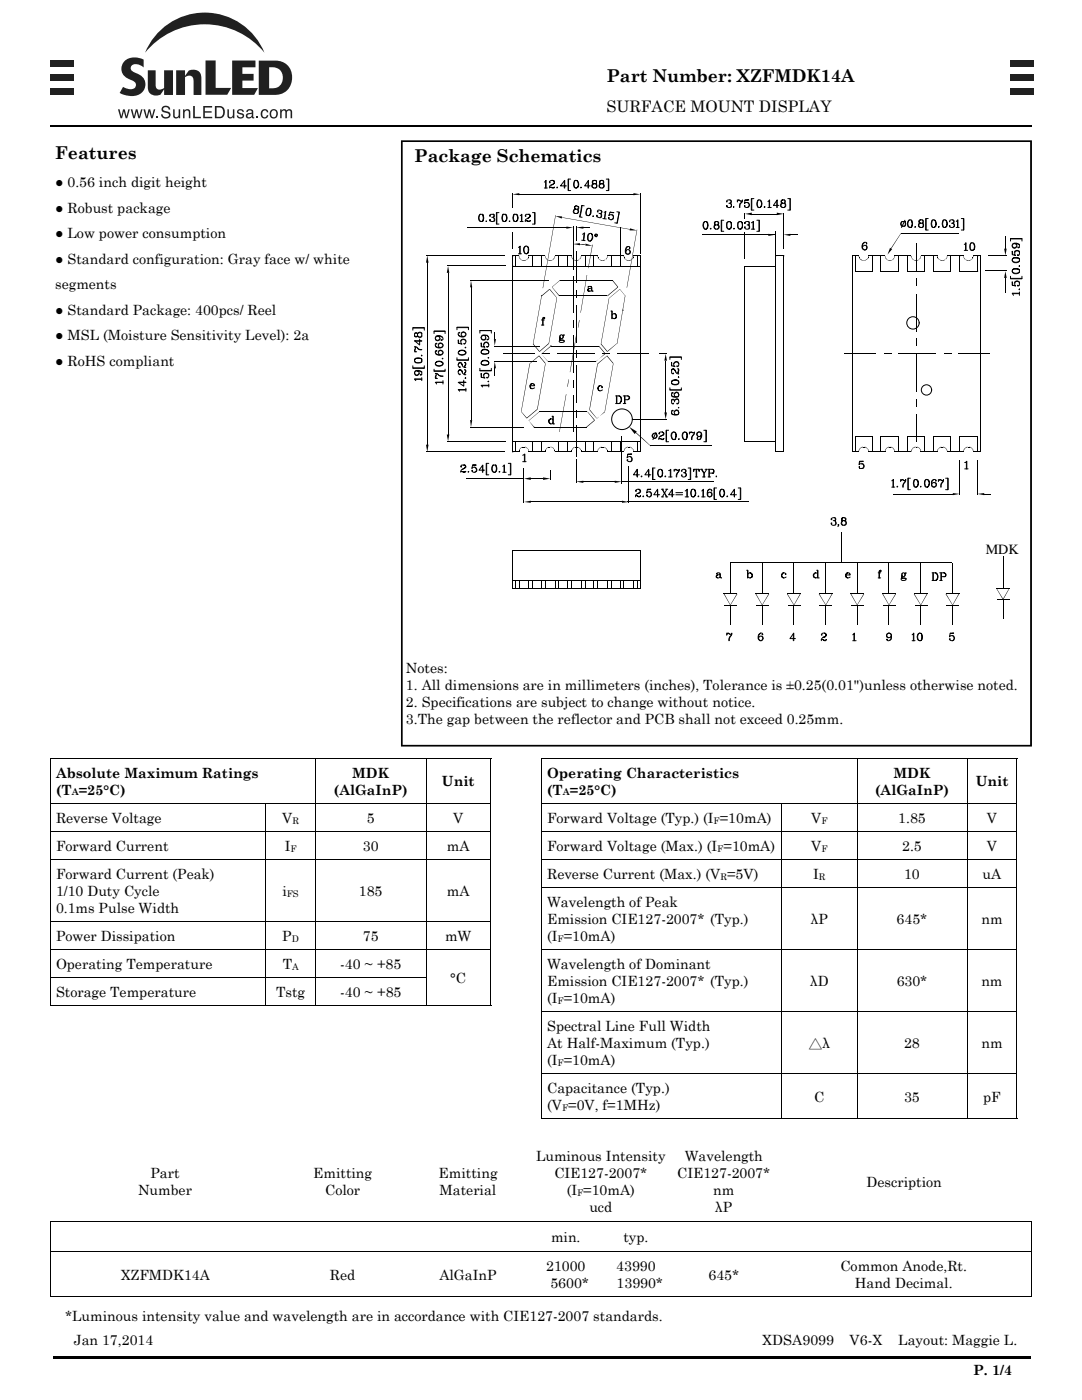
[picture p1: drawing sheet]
<svg xmlns="http://www.w3.org/2000/svg" width="216mm" height="279mm" viewBox="0 0 216 279" stroke-linecap="round" stroke-linejoin="round" font-family="sans-serif">
<defs><g id="words">
<g font-size="3.5">
<text x="121" y="16.3">Part Number: XZFMDK14A</text>
<text x="11" y="31.7">Features</text>
<text x="82.7" y="32.3">Package Schematics</text>
</g>
<text font-size="3.2" x="121" y="22.3">SURFACE MOUNT DISPLAY</text>
<g font-size="2.8">
<text x="11" y="37.4">● 0.56 inch digit height</text>
<text x="11" y="42.4">● Robust package</text>
<text x="11" y="47.5">● Low power consumption</text>
<text x="11" y="52.6">● Standard configuration: Gray face w/ white</text>
<text x="11" y="57.7">segments</text>
<text x="11" y="62.8">● Standard Package: 400pcs/ Reel</text>
<text x="11" y="67.9">● MSL (Moisture Sensitivity Level): 2a</text>
<text x="11" y="73">● RoHS compliant</text>
<text x="196.7" y="110.6">MDK</text>
<text x="81" y="134.3">Notes:</text>
<text x="81" y="137.7">1. All dimensions are in millimeters (inches), Tolerance is ±0.25(0.01&quot;)unless otherwise noted.</text>
<text x="81" y="141.1">2. Specifications are subject to change without notice.</text>
<text x="81" y="144.5">3.The gap between the reflector and PCB shall not exceed 0.25mm.</text>
<text x="11.2" y="155.2">Absolute Maximum Ratings</text>
<text x="70.3" y="155.2">MDK</text>
<text x="109.2" y="155.2">Operating Characteristics</text>
<text x="178.3" y="155.2">MDK</text>
<text x="11.2" y="158.6">(T =25°C)</text>
<text x="66.6" y="158.6">(AlGaInP)</text>
<text x="88.2" y="156.9">Unit</text>
<text x="109.2" y="158.6">(T =25°C)</text>
<text x="174.6" y="158.6">(AlGaInP)</text>
<text x="194.7" y="156.9">Unit</text>
<text x="11.2" y="164.2">Reverse Voltage</text>
<text x="56.3" y="164.2">V</text>
<text x="73.2" y="164.2">5</text>
<text x="90.4" y="164.2">V</text>
<text x="109.2" y="164.2">Forward Voltage (Typ.) (I =10mA)</text>
<text x="161.9" y="164.2">V</text>
<text x="179.2" y="164.2">1.85</text>
<text x="196.9" y="164.2">V</text>
<text x="11.2" y="169.8">Forward Current</text>
<text x="56.8" y="169.8">I</text>
<text x="72.4" y="169.8">30</text>
<text x="89.2" y="169.8">mA</text>
<text x="109.2" y="169.8">Forward Voltage (Max.) (I =10mA)</text>
<text x="161.9" y="169.8">V</text>
<text x="180" y="169.8">2.5</text>
<text x="196.9" y="169.8">V</text>
<text x="11.2" y="175.4">Forward Current (Peak)</text>
<text x="11.2" y="178.8">1/10 Duty Cycle</text>
<text x="56.3" y="178.8">i</text>
<text x="71.6" y="178.8">185</text>
<text x="89.2" y="178.8">mA</text>
<text x="109.2" y="175.4">Reverse Current (Max.) (V =5V)</text>
<text x="162.2" y="175.4">I</text>
<text x="180.4" y="175.4">10</text>
<text x="196.1" y="175.4">uA</text>
<text x="11.2" y="182.2">0.1ms Pulse Width</text>
<text x="109.2" y="181">Wavelength of Peak</text>
<text x="109.2" y="184.4">Emission CIE127-2007* (Typ.)</text>
<text x="161.8" y="184.4">λP</text>
<text x="178.9" y="184.4">645*</text>
<text x="195.8" y="184.4">nm</text>
<text x="11.2" y="187.8">Power Dissipation</text>
<text x="56.3" y="187.8">P</text>
<text x="72.4" y="187.8">75</text>
<text x="88.8" y="187.8">mW</text>
<text x="109.2" y="187.8">(I =10mA)</text>
<text x="11.2" y="193.4">Operating Temperature</text>
<text x="56.4" y="193.4">T</text>
<text x="67.9" y="193.4">-40 ~ +85</text>
<text x="89.9" y="196.2">°C</text>
<text x="109.2" y="193.4">Wavelength of Dominant</text>
<text x="109.2" y="196.8">Emission CIE127-2007* (Typ.)</text>
<text x="161.6" y="196.8">λD</text>
<text x="178.9" y="196.8">630*</text>
<text x="195.8" y="196.8">nm</text>
<text x="11.2" y="199">Storage Temperature</text>
<text x="55.1" y="199">Tstg</text>
<text x="67.9" y="199">-40 ~ +85</text>
<text x="109.2" y="200.2">(I =10mA)</text>
<text x="109.2" y="205.8">Spectral Line Full Width</text>
<text x="109.2" y="209.1">At Half-Maximum (Typ.)</text>
<text x="161.3" y="209.1">△λ</text>
<text x="180.4" y="209.1">28</text>
<text x="195.8" y="209.1">nm</text>
<text x="109.2" y="212.6">(I =10mA)</text>
<text x="109.2" y="218.1">Capacitance (Typ.)</text>
<text x="109.2" y="221.5">(V =0V, f=1MHz)</text>
<text x="162.5" y="219.8">C</text>
<text x="180.4" y="219.8">35</text>
<text x="196.2" y="219.8">pF</text>
<text x="107" y="231.8">Luminous Intensity</text>
<text x="136.6" y="231.8">Wavelength</text>
<text x="27.6" y="238.6">Number</text>
<text x="30" y="235.2">Part</text>
<text x="62.5" y="235.2">Emitting</text>
<text x="64.9" y="238.6">Color</text>
<text x="87.5" y="235.2">Emitting</text>
<text x="87.7" y="238.6">Material</text>
<text x="110.6" y="235.2">CIE127-2007*</text>
<text x="113.1" y="238.6">(I =10mA)</text>
<text x="135.1" y="235.2">CIE127-2007*</text>
<text x="142.3" y="238.6">nm</text>
<text x="172.9" y="236.9">Description</text>
<text x="117.6" y="242">ucd</text>
<text x="142.7" y="242">λP</text>
<text x="110" y="247.8">min.</text>
<text x="124.4" y="247.8">typ.</text>
<text x="24.1" y="255.4">XZFMDK14A</text>
<text x="65.8" y="255.4">Red</text>
<text x="87.7" y="255.4">AlGaInP</text>
<text x="109" y="253.7">21000</text>
<text x="109.8" y="257">5600*</text>
<text x="123" y="253.7">43990</text>
<text x="123" y="257">13990*</text>
<text x="141.4" y="255.4">645*</text>
<text x="167.7" y="253.7">Common Anode,Rt.</text>
<text x="170.6" y="257">Hand Decimal.</text>
<text x="13" y="263.7">*Luminous intensity value and wavelength are in accordance with CIE127-2007 standards.</text>
<text x="14.7" y="268.4">Jan 17,2014</text>
<text x="152.1" y="268.4">XDSA9099</text>
<text x="169.5" y="268.4">V6-X</text>
<text x="179.2" y="268.4">Layout: Maggie L.</text>
<text x="194.2" y="274.4">P. 1/4</text>
</g>
<g font-size="1.8">
<text x="14.3" y="158.8">A</text>
<text x="112.3" y="158.8">A</text>
<text x="58.3" y="164.4">R</text>
<text x="142.4" y="164.4">F</text>
<text x="163.9" y="164.4">F</text>
<text x="58" y="170">F</text>
<text x="143.1" y="170">F</text>
<text x="163.9" y="170">F</text>
<text x="57.2" y="179">FS</text>
<text x="143.7" y="175.6">R</text>
<text x="163.4" y="175.6">R</text>
<text x="58.2" y="188">D</text>
<text x="111.3" y="188">F</text>
<text x="58.3" y="193.6">A</text>
<text x="111.3" y="200.4">F</text>
<text x="111.3" y="212.7">F</text>
<text x="112.1" y="221.7">F</text>
<text x="115.1" y="238.8">F</text>
</g>
</g></defs>
<g fill="#231f20">
<path d="M10 17.6h4.6v1.3h-4.6z"/>
<path d="M10 14.7h4.6v1.4h-4.6z"/>
<path d="M10 12.1h4.6v1.4h-4.6z"/>
<path d="M201.6 17.6h4.7v1.3h-4.7z"/>
<path d="M201.6 14.7h4.7v1.4h-4.7z"/>
<path d="M201.6 12.1h4.7v1.4h-4.7z"/>
<path d="M25 12a3.6 3.6 0 0 1 3.7-.1v1.6l-1-.6a1 1 0 0 0-1.1 0 1 1 0 0 0-.5 1l.5 .4a2.92 2.92 0 0 1 2.4 2.5 2.73 2.73 0 0 1-3.7 2.3l-1.4-.6 .7-1.2a1.99 1.99 0 0 0 2.4 .1 .92 .92 0 0 0-.7-1.4 2.31 2.31 0 0 1-1.6-3.6z"/>
<path d="M41 12.1h2v5.4h3.1l-.8 1.4h-4.3z"/>
<path d="M46.3 12.1h4.7v1.3h-2.6v1.3h2.2v1.4h-2.2v1.5h3.1l-.8 1.3h-4.4z"/>
<path d="M29.5 14h1.6v2.6a.98 .98 0 0 0 .4 1.2 .98 .98 0 0 0 1.2-.2v-3.6h1.8v5h-1.8v-1.2l-.7 1.1a1.69 1.69 0 0 1-2.5-1.6z"/>
<path d="M35.2 14h1.7v1.1l.8-1a1.69 1.69 0 0 1 2.5 1.6v3.3h-1.6v-2.6a.99 .99 0 0 0-.4-1.2 .99 .99 0 0 0-1.3 .2v3.6h-1.7z"/>
<path d="M31.4 6.6a12.9 12.9 0 0 1 21.4 3.9 15.3 15.3 0 0 0-23.9 0 12.9 12.9 0 0 1 2.5-3.9z"/>
<path d="M23.5 21.8h.4l.3 1.4 .4-1.4h.3l.3 1.4 .4-1.4h.3l-.5 1.8h-.3l-.4-1.4-.3 1.4h-.3z"/>
<path d="M26.1 21.8h.3l.3 1.4 .4-1.4h.3l.4 1.4 .3-1.4h.3l-.5 1.8h-.3l-.3-1.4-.4 1.4h-.3z"/>
<path d="M28.6 21.8h.3l.4 1.4 .3-1.4h.4l.3 1.4 .4-1.4h.3l-.5 1.8h-.3l-.4-1.4-.4 1.4h-.3z"/>
<path d="M31.2 23.2h.4v.4h-.4z"/>
<path d="M32.4 21.3a.92 .92 0 0 1 1.6 .6h-.4a.54 .54 0 0 0-.5-.5 .54 .54 0 0 0-.5 .5l.1 .2a1.89 1.89 0 0 1 1.3 .6 .93 .93 0 0 1-.9 1 .93 .93 0 0 1-1-.9h.4a.61 .61 0 0 0 .6 .6 .61 .61 0 0 0 .6-.6l-.1-.1a1.83 1.83 0 0 1-1.3-.7v-.4z"/>
<path d="M34.5 21.8h.3v1.2a.4 .4 0 0 0 .5 .4 .4 .4 0 0 0 .3-.5l.1-1.1h.2v1.8h-.2v-.3a.6 .6 0 0 1-.7 .3 .6 .6 0 0 1-.5-.6z"/>
<path d="M36.5 21.8h.3v.3a.64 .64 0 0 1 .7-.3 .64 .64 0 0 1 .5 .7v1.1h-.3v-1.1a.44 .44 0 0 0-.6-.4 .44 .44 0 0 0-.3 .6v.9h-.3z"/>
<path d="M38.5 21.2h.4v2.1h1.2v.3h-1.6z"/>
<path d="M40.6 21.2h1.7v.3h-1.4v.7h1.3v.3h-1.3v.8h1.4v.3h-1.7z"/>
<path d="M45.4 21.8h.3v1.2a.4 .4 0 0 0 .4 .4 .4 .4 0 0 0 .4-.5v-1.1h.3v1.8h-.3v-.3a.6 .6 0 0 1-.7 .3 .6 .6 0 0 1-.4-.6z"/>
<path d="M47.5 21.9a.72 .72 0 0 1 1.2 .4h-.3a.38 .38 0 0 0-.4-.3 .38 .38 0 0 0-.4 .4h.1a1.15 1.15 0 0 1 1 .7 .75 .75 0 0 1-.7 .6 .75 .75 0 0 1-.8-.7h.3a.43 .43 0 0 0 .5 .4 .43 .43 0 0 0 .4-.4l-.1-.1a.9 .9 0 0 1-1-.7z"/>
<path d="M51.2 23.2h.3v.4h-.3z"/>
<path d="M52.2 22a.73 .73 0 0 1 .8-.2 .73 .73 0 0 1 .5 .6h-.3a.49 .49 0 0 0-.6-.3 .49 .49 0 0 0-.3 .7 .47 .47 0 0 0 .4 .6 .47 .47 0 0 0 .5-.4h.3a.8 .8 0 0 1-1 .6 .8 .8 0 0 1-.5-1.1z"/>
<path d="M55.9 21.8h.3v.3a.58 .58 0 0 1 1 0 .59 .59 0 0 1 .7-.3 .59 .59 0 0 1 .4 .6v1.2h-.3v-1.4l-.3-.1a.43 .43 0 0 0-.5 .5v1h-.3v-1.2a.4 .4 0 0 0-.5-.3 .4 .4 0 0 0-.2 .6v.9h-.3z"/>
<path d="M51.6 12.1v6.8h3a3.4 3.4 0 0 0 3.7-2.9 3.4 3.4 0 0 0-2.7-3.8zM53.7 13.4a2.18 2.18 0 0 1 2.7 2.1 2.18 2.18 0 0 1-2.7 2.1z"/>
<path d="M42.9 21.2h1a1.24 1.24 0 0 1 1 1.2 1.24 1.24 0 0 1-1 1.2h-1zM43.2 21.4v1.9h.6a.96 .96 0 0 0 .7-.9 .96 .96 0 0 0-.7-1z"/>
<path d="M49.2 22a.76 .76 0 0 1 1.3 .3v1l.2 .1v.2h-.3l-.2-.2a.59 .59 0 0 1-.9 .2 .59 .59 0 0 1 .2-1l.7-.2a.4 .4 0 0 0-.3-.4 .4 .4 0 0 0-.5 .4h-.3zM49.4 23a.42 .42 0 0 0 .5 .4 .42 .42 0 0 0 .3-.7z"/>
<path d="M54 22a.88 .88 0 0 1 1.2 .1 .88 .88 0 0 1 0 1.2 .88 .88 0 0 1-1.2 .1l-.2-.7zM54.3 22.1a.67 .67 0 0 0-.2 .9 .67 .67 0 0 0 .8 .3 .68 .68 0 0 0 .2-.8 .68 .68 0 0 0-.8-.4z"/>
</g>
<path d="M10 25.1h195.9" fill="none" stroke="#000" stroke-width=".34"/>
<g fill="#000">
<path d="M102.3 38.8l1.3-.3v.5zM126.4 38.5l1.3 .3-1.3 .2zM85.3 51l.2 1.4h-.5zM89.4 53.1l.3 1.4h-.5zM94 56l.2 1.3h-.4zM102.3 51l1.2 .1zM103.5 51.1v.1zM103.6 51.2l-.1 .1zM103.5 51.3l.2 .2zM103.6 51.5l.2 .1-.1 .1zM103.8 51.6v.1zM103.9 51.7l.1 .1-.2-.1z"/>
<path d="M104 51.8h.1zM104.1 51.8l.1 .2-.2-.1zM104.2 51.9h.2v.2zM104.4 51.9l.2 .2h-.2zM104.6 52l.1-.1v.2zM104.7 51.9l.2 .1-.2 .1zM104.8 51.9l.2-.1-.1 .2zM105 51.8h.1zM105.1 51.8l.1-.1zM105.2 51.7h.2zM105.3 51.6l.2-.1-.1 .2zM105.4 51.3l.1 .2z"/>
<path d="M105.5 51.2h.1l-.2 .1zM105.5 51.1l.1 .1zM108 59l-1.7 9.7zM108 59l1.6-1.3 .1 .1-1.6 1.3zM110.8 42.9l-2.5 14.6zM108.8 51.1v.1zM108.9 51.2l-.1 .1zM108.8 51.3l.2 .2zM108.9 51.5l.1 .1v.1zM109 51.6v.1zM109.1 51.7l.1 .1-.2-.1zM109.2 51.8h.2z"/>
<path d="M109.4 51.8l.1 .2-.2-.1zM109.5 51.9h.1v.2zM109.6 51.9l.2 .2h-.2zM109.8 52l.1-.1 .1 .2zM109.9 51.9l.2 .1-.1 .1zM110.1 51.9l.1-.1zM110.1 57.3l1.6-1.4zM110.2 51.8h.2zM110.4 51.7h.1l-.2 .1zM110.4 51.7h.2zM110.5 51.6l.1-.1v.2zM110.6 51.3v.2z"/>
<path d="M110.6 51.2l.1 .1zM110.6 51.2l.2-.1-.1 .1zM111.1 59.5l-1.6 9.1zM109.7 57.7l1.5 1.8-1.6-1.7zM110.1 57.3l1.6 1.7-.1 .1zM110.8 43.1l1.4 .1-.1 .4zM112.2 43.4l13.5 2.4zM113 45.2l1.4 .2-1.4 .3zM114 51.1l.1 .1h-.1zM114.1 51.2l-.1 .1zM114 51.3l.2 .2zM114.1 51.5l.2 .1-.1 .1z"/>
<path d="M114.3 51.6v.1zM114.4 51.7l.1 .1-.2-.1zM114.4 51.8l.1 .1zM114.5 51.8l.2 .2zM114.7 51.9h.2v.2zM114.9 51.9l.1 .2zM115 57.8l.1 1.6zM115 52l.1-.1v.2zM115.1 51.9l.2 .1-.2 .1zM115.3 51.9h.2zM115.4 51.8h.2zM115.6 51.7h.1l-.1 .1z"/>
<path d="M114.4 48.7l1.3-.2v.5zM115.6 51.7h.2zM115.7 51.6l.2-.1-.1 .2zM115.9 51.3l-.1 .2zM115.9 51.2l.1 .1zM115.9 51.1l.1 .1zM115.7 48.7h.6v.2zM116.4 45.4l1.4 .1zM115 45.4l1.4-.2v.5zM116.3 48.7l.5 .2h-.5zM116.8 48.6l1.4 .4h-1.4zM117.1 54.9l-1.3 7.5z"/>
<path d="M118.2 48.8l-.9 4.7zM119.2 51.1v.1zM119.3 51.2l.1 .1-.2-.1zM119.3 51.3l.1 .2zM119.3 51.5l.2 .1-.1 .1zM119.5 51.6v.1h-.1zM119.5 51.7l.2 .1zM119.6 51.8l.2 .1zM119.8 51.8l.2 .1-.1 .1zM120 51.9v.2l-.1-.1zM120 51.9l.2 .2h-.2zM120.2 52l.2-.1v.2z"/>
<path d="M120.4 51.9l.2 .1-.2 .1zM120.6 51.9h.1zM120.6 51.8h.2zM120.9 51.7h.1l-.2 .1zM120.9 51.7h.2zM121 51.6l.1-.1v.2zM121.1 51.3v.2zM121.1 59l2.2-1.7-2.1 1.8zM121.1 51.2l.1 .1zM121.1 51.1l.1 .1zM121.5 59.5l-1.6 9.2zM121.6 59.5l2.1-1.8z"/>
<path d="M122.2 56v-.1l1.1 1.4zM124.4 51.1v.1zM124.5 51.2l.1 .1-.2-.1zM124.5 51.3l.1 .2zM124.5 51.5l.2 .1-.1 .1zM124.7 51.6v.1zM124.7 59l-1.6 9.6zM124.8 51.7l.1 .1-.2-.1zM123.7 57.7l1.1 1.4zM124.9 51.8h.1zM125 51.8l.2 .1h-.2zM127.1 45.8l-2.1 11.6z"/>
<path d="M125.2 51.9l.1 .2-.2-.1zM125.3 51.9l.2 .2h-.2zM125.5 52l.1-.1v.2zM125.6 51.9l.2 .1-.2 .1zM125.7 45.6l1.4 .4h-1.5zM125.7 51.9l.2-.1-.1 .2zM125.9 51.8h.2zM126 51.8l.1-.1zM126.1 51.7h.2zM126.2 51.6l.2-.1-.1 .2zM126.3 51.3l.1 .2zM126.4 51l1.3 .1z"/>
<path d="M126.4 51.2h.1l-.2 .1zM126.4 51.1l.1 .1zM148.6 42.5l.1 1.1zM148.7 42.7l1.3-.3v.5zM152 46.8l1.3 .1zM153.3 46.7l1.4 .1-1.4 .3zM154.7 51l1.7 .1zM155 42.4l1.4 .3-1.4 .2zM157.5 46.8h1.7zM156.4 46.8l1.3-.1v.4zM170.1 51l1.2 .1zM171.3 51.1v.1z"/>
<path d="M171.3 51.2h.1l.1 .1zM171.4 51.3l.1 .2zM171.4 51.5l.2 .1-.1 .1zM171.5 51.7h.2zM171.6 51.7h.2zM171.8 51.8h.1zM171.9 51.8l.2 .1h-.3zM172 52l.2-.1zM172.2 51.9l.2 .2zM172.4 52l.1-.1zM172.5 51.9l.2 .1zM172.6 51.9l.2-.1-.1 .2z"/>
<path d="M172.8 51.8h.1zM172.9 51.7h.1l-.1 .1zM173 51.7h.2zM173.1 51.6l.2-.1-.1 .2zM173.2 51.3l.1 .2zM173.3 51.2h.1l-.2 .1zM173.3 51.1l.1 .1zM176.6 51.1v.1zM176.7 51.2l-.1 .1zM176.6 51.3l.2 .2zM176.7 51.5l.1 .1v.1zM176.8 51.6v.1z"/>
<path d="M176.9 51.7l.1 .1-.2-.1zM177 51.8h.2zM177.1 51.9l.1-.1 .1 .2zM177.3 51.9h.1v.2zM177.4 51.9l.2 .2h-.2zM177.6 52l.1-.1v.2zM177.7 51.9l.2 .1-.2 .1zM179.7 46.6l-1.8 3-.1-.1zM177.9 51.9l.1-.1zM177.6 49.5l.4 .2-.9 1.1zM178 51.8h.2zM178.2 51.7h.1l-.2 .1z"/>
<path d="M178.2 51.7h.2zM178.3 51.6l.1-.1v.2zM178.4 51.3v.2zM178.4 51.2l.1 .1zM178.4 51.2l.2-.1-.1 .1zM181.7 51.1l.2 .1h-.2zM181.7 51.2h.2v.1zM181.8 51.3l.2 .2zM181.9 51.5l.1 .2zM182 51.6l.2 .1h-.1zM182.1 51.7h.1l.1 .1zM182.2 51.8l.1 .1z"/>
<path d="M182.3 51.8l.2 .2zM182.5 51.9h.2l-.1 .2zM182.7 51.9l.1 .2h-.2zM182.8 55.6v1.5zM182.8 52l.1-.1v.2zM182.9 51.9l.2 .1-.2 .1zM183.1 51.9h.2zM183.2 51.8h.2zM183.4 51.7h.1l-.1 .1zM183.4 51.7h.2zM183.5 51.6l.2-.1-.1 .2zM183.7 51.3l-.1 .2z"/>
<path d="M183.7 51.2l.1 .1zM183.7 51.1l.1 .1zM187 51.1v.1zM187 51.2h.1l.1 .1zM187.1 51.3l.1 .2zM187.1 51.5l.1 .1v.1zM187.2 51.7v-.1l.1 .1zM187.3 51.7l.2 .1zM187.4 51.8l.2 .1zM187.6 51.8l.2 .1-.1 .1zM187.7 52l.1-.1v.2zM187.8 51.9l.2 .2h-.2z"/>
<path d="M188 52l.2-.1v.2zM188.2 51.9l.1 .1-.1 .1zM188.3 51.9h.2zM188.4 51.8h.2zM188.7 51.7h.1l-.2 .1zM188.7 51.7h.2zM188.8 51.6l.1-.1v.2zM188.9 51.3v.2zM188.9 51.2l.1 .1zM188.9 51.1l.1 .1zM192.2 51.1v.1zM192.3 51.2l-.1 .1z"/>
<path d="M192.2 51.3l.2 .2zM192.3 51.5l.2 .1-.1 .1zM192.5 51.6v.1zM192.5 51.7h.1l.1 .1zM192.7 51.8h.1zM192.7 51.9l.1-.1 .1 .2zM192.9 51.9h.2v.2zM193.1 51.9l.2 .2h-.2zM193.3 52l.1-.1v.2zM193.4 51.9l.2 .1-.2 .1zM193.5 51.9l.2-.1-.1 .2zM193.7 51.8h.1z"/>
<path d="M193.8 51.8l.1-.1zM193.9 51.7h.2zM194 51.6l.2-.1-.1 .2zM194.1 51.3l.1 .2zM194.2 51l1.3 .1zM194.2 51.2h.1l-.2 .1zM194.2 51.1l.1 .1zM200.4 49.6h.5l-.3 1.4zM200.6 54.1l.3 1.4h-.5zM98.7 72.2l.3 1.3h-.5zM98.5 67.7h.5l-.3 1.3zM98.7 73.5l.1 1.5z"/>
<path d="M98.7 66.3l.1 1.4zM105.7 72.6l-1.7 9.5zM105.7 72.6l1.8-1.6 .1 .1zM106.4 68.6l1.3 1.5-.1 .1-1.3-1.5zM107.6 70.1l1.9-1.6v.1l-1.8 1.6zM108 70.6l1.9-1.6 .1 .1zM108.1 70.5l1.5 .1zM108.8 72.6l-1.5 9.1zM107.6 71l1.3 1.5-.1 .1-1.3-1.5zM108 70.6l1.4 1.6zM112.9 78.7l-1.3 7.5zM113.4 75.7l-.1 1.5z"/>
<path d="M114.4 63.9l.1 1.6zM114.4 76l.1 1.5zM115 66.8l-1.3 7.5zM115 69.9l.1 1.5zM115.6 63.9l-.3 1.5zM118.9 72.2l1.8-1.7 .1 .1zM119.2 72.6l-1.5 9.2zM119.2 72.6l1.9-1.6-1.8 1.7zM120.1 70.5l1.6 .1zM119.5 69l1.3 1.5-.1 .1-1.2-1.5zM120 68.6l1.2 1.5-.1 .1-1.2-1.5zM121.1 70.1l2-1.6-1.9 1.7z"/>
<path d="M122.3 72.6l-1.7 9.5zM121.1 71l1.3 1.5-.1 .1-1.2-1.5zM131.5 70.5l1.5 .1zM132.8 70.6l.3 1.4h-.5zM176.3 70.5l1.6 .1zM182.8 67.6v1.5zM188.3 70.5l1.5 .1zM85 88.7h.5l-.2 1.5zM89.2 86.7h.5l-.3 1.4zM93.8 83.8h.4l-.2 1.5zM102.3 90.1l.9 .1zM102.3 90.1l1.2 .1z"/>
<path d="M103.5 89.8l.1 .4zM103.6 89.7l.1 .1h-.2zM103.6 89.7l.2-.1-.1 .2zM103.8 89.4l.1 .1-.2 .1zM103.8 89.4l.2-.1-.1 .2zM104 89.3h.1zM104.2 89.2l.5 .1zM104 89.3l.2-.1-.1 .1zM104.7 89.2h.2zM104.8 89.3l.1-.1 .1 .1zM104 82.1l1.1 1.3v.1zM105 89.3h.1v.1z"/>
<path d="M105.1 89.4v-.1l.1 .2zM105.2 89.4l.2 .2zM105.5 90l.1 .2zM105.4 89.8l.1-.1v.1zM105.3 89.6l.2 .1-.1 .1zM105.4 89.8l.2 .2zM104.6 100.2l1.3-.3v.4zM104.6 95.5l1.3-.2v.5zM105.5 83.9l1.1 1.3-.1 .1zM105.1 83.4l2.1-1.8 .1 .1-2.2 1.8zM105.5 83.9l2.1-1.8zM108.4 95.3l1.4 .2-1.4 .3z"/>
<path d="M108.8 89.8l.1 .4zM108.9 89.7l.1 .1h-.2zM108.9 89.7l.1-.1v.2zM109 89.4l.1 .1-.1 .1zM109 89.4l.2-.1-.1 .2zM109.2 89.3h.2zM109.5 89.2l.3 .1zM109.3 89.3l.2-.1-.1 .1zM109.7 93.8l.1 1.9zM109.8 89.2h.2zM109.9 89.3l.2-.1zM110.1 89.2l.1 .1z"/>
<path d="M110.2 89.3h.2l-.1 .1zM110.3 89.4h.2zM110.4 89.5l.1-.1 .1 .2zM110.6 89.8l.1 .2zM110.5 89.6l.1 .1v.1zM110.6 89.8v-.1l.1 .1zM110.6 90l.2 .2zM114 89.8l.1 .2zM114 90v.2zM114.1 89.7l.1 .1h-.2zM114.1 89.7l.2-.1-.1 .2zM114.3 89.4l.1 .1-.2 .1z"/>
<path d="M114.3 89.4h.2zM114.4 89.3h.1v.1zM114.7 89.2l.6 .1zM114.5 89.3l.2-.1zM115 81.9l.1 1.4zM115.3 89.2l.2 .1h-.1zM115.4 89.3h.1l.1 .1zM115.6 89.3l.1 .1-.1 .1zM115.6 89.5l.1-.1 .1 .2zM115.9 89.8l.1 .4zM115.7 89.6l.2 .1-.1 .1zM115.8 89.8l.1-.1 .1 .1z"/>
<path d="M115 96.1l1.4-.2v.5zM117 85.2l1.6-1.4 .1 .1-1.6 1.4zM117.2 82.1l1.5 1.7-.1 .1zM117.7 81.7l1.4 1.8-1.5-1.7zM119.1 83.5l1.5-1.4 .1 .1zM119.2 90l.1 .2zM119.3 89.7l.1 .1zM119.3 89.8l-.1 .2zM119.3 89.7l.2-.1-.1 .2zM119.4 89.6l.1-.2zM119.5 89.4h.2zM119.6 89.3h.2l-.1 .1z"/>
<path d="M119.8 89.3h.2zM120 89.2l.6 .1zM119.9 89.2l.1 .1zM120.6 89.2l.1 .1h-.1zM120.6 89.3h.1l.1 .1zM120.8 89.3l.2 .1-.1 .1zM120.9 89.5l.1-.1 .1 .2zM121.1 89.8l.1 .4zM121 89.6l.1 .1v.1zM121.1 89.8v-.1l.1 .1zM122.7 95.9l1.4 .2-1.4 .3zM124.1 99.9l1.4 .3-1.4 .1z"/>
<path d="M124.4 90l.1 .2zM124.5 89.7l.1 .1zM124.5 89.8l-.1 .2zM124.5 89.7l.2-.1-.1 .2zM124.7 89.4l.1 .1-.2 .1zM124.7 89.4l.2-.1-.1 .2zM124.9 89.3h.1zM125 89.3h.2zM125.3 89.2l.3 .1zM125.1 89.2l.2 .1zM125.6 89.2h.2zM125.7 89.3l.1-.1 .1 .1z"/>
<path d="M125.9 89.3h.2l-.1 .1zM126 89.4l.1-.1v.2zM126.1 89.4l.2 .2zM126.4 90.1l1.3 .1zM126.4 90l.1 .2zM126.3 89.8l.1-.1v.1zM126.2 89.6l.2 .1-.1 .1zM126.3 89.8l.2 .2zM125.5 85.2l1.6 .9-.5 .5zM126.8 90.1l.9 .1zM126.8 86.2l1.5 1.4-1.6-1.3zM128.3 87.6l1.6 1.5-1.6-1.5z"/>
<path d="M132.6 82.3h.5l-.3 1.4zM154.7 90.1l1.7 .1zM155.3 90.1l1.1 .1zM170.1 90.1l1.2 .1zM171.3 89.8l.1 .2zM171.3 90l.1 .2zM171.4 89.7v.2zM171.4 89.7l.2-.1-.1 .2zM171.6 89.4l.1 .1-.2 .1zM171.6 89.4l.2-.1-.1 .2zM171.8 89.3h.1zM171.8 89.3l.2-.1v.1z"/>
<path d="M172.2 89.2l.3 .1zM172 89.2l.2 .1h-.2zM172.5 89.2h.2l-.1 .1zM172.7 89.2l.1 .1h-.2zM172.8 89.3h.1v.1zM172.9 89.3l.1 .2-.1-.1zM173 89.4l.2 .2zM173.3 90l.1 .2zM173.2 89.8l.1-.1-.1 .2zM173.1 89.6l.2 .1-.1 .1zM173.3 89.8l.1 .2-.2-.1zM176.6 89.8l.1 .2z"/>
<path d="M176.6 90l.1 .2zM176.7 89.7v.2zM176.7 89.7l.1-.1v.2zM176.8 89.4l.1 .1-.1 .1zM176.8 89.4l.2-.1-.1 .2zM177 89.3h.2zM177.1 89.3l.2-.1v.1zM177.4 89.2l.3 .1zM177.3 89.2l.1 .1h-.1zM177.7 89.2h.2v.1zM177.9 89.2l.1 .1h-.1zM178 89.3h.2l-.1 .1z"/>
<path d="M178.1 89.4h.2zM178.2 89.5l.1-.1 .1 .2zM178.3 89.6l.1 .1v.1zM178.4 89.9l.1-.1v.2zM178.4 89.8v-.1l.1 .1-.1 .1zM178.4 90l.2 .2zM181.7 90h.2l-.1 .2zM181.8 89.8l.1 .2h-.2zM181.9 89.7v.2zM181.9 89.7l.2-.1-.1 .2zM182.1 89.4l.1 .1-.2 .1zM182.1 89.4h.2z"/>
<path d="M182.2 89.3h.1v.1zM182.3 89.3l.2-.1v.1zM182.5 89.2l.2 .1h-.2zM182.8 79.6v1.5zM182.8 89.2l.1 .1zM182.6 89.2l.2 .1zM182.9 89.2h.2v.1zM183.1 89.2l.2 .1h-.2zM183.2 89.3h.1l.1 .1zM183.4 89.3l.1 .1-.1 .1zM183.4 89.5l.1-.1 .1 .2zM183.7 90l.1 .2z"/>
<path d="M183.5 89.6l.2 .1-.1 .1zM183.7 89.9l.1-.1v.2zM183.6 89.8l.1-.1 .1 .1-.1 .1zM187 90l.1 .2zM187.1 89.7l.1 .2zM187.1 89.8l.1 .1-.2 .1zM187.1 89.7l.1-.1v.2zM187.2 89.6l.1-.2zM187.3 89.4h.2zM187.4 89.3h.2l-.1 .1zM187.6 89.3l.1-.1 .1 .1zM187.8 89.2l.4 .1z"/>
<path d="M187.7 89.2l.1 .1zM188.2 89.2h.1v.1zM188.3 89.2l.2 .1h-.2zM188.4 89.3h.1l.1 .1zM188.6 89.3l.2 .1-.1 .1zM188.8 89.4l.1 .2-.2-.1zM188.9 90l.1 .2zM188.8 89.6l.1 .1v.1zM188.9 89.9l.1-.1v.2zM188.9 89.8v-.1l.1 .1-.1 .1zM190.1 98.4l1.4 .2-1.4 .2zM192.2 89.8l.1 .2z"/>
<path d="M192.2 90l.1 .2zM192.3 89.7v.2zM192.3 89.7l.2-.1-.1 .2zM192.5 89.4l.1 .1-.2 .1zM192.5 89.4l.2-.1-.1 .2zM192.7 89.3h.1zM192.7 89.3l.2-.1v.1zM193.1 89.2l.3 .1zM192.9 89.2l.2 .1h-.2zM193.4 89.2h.2l-.1 .1zM193.6 89.2l.1 .1h-.2zM193.7 89.3h.1v.1z"/>
<path d="M193.8 89.4v-.1l.1 .2zM193.9 89.4l.2 .2zM194.2 90.1l1.3 .1zM194.2 90l.1 .2zM194.1 89.8l.1-.1-.1 .2zM194 89.6l.2 .1-.1 .1zM194.1 89.9l.1-.1 .1 .2zM195 98.6l1.4-.2v.4zM196.4 98.6l1.3 .1zM102.8 115.8l.1 1.7zM103.5 115.8l.1 1.7zM105.5 115.8l.1 1.7z"/>
<path d="M106.2 115.8l.1 1.7zM107.9 115.8l.1 1.7zM108.8 115.8l.1 1.7zM110.7 115.8l.1 1.7zM111.5 115.8l.1 1.7zM113.2 115.8l.1 1.7zM114 115.8v1.7zM115.9 115.8l.1 1.7zM116.7 115.8l.1 1.7zM118.4 115.8l.1 1.7zM119.2 115.8l.1 1.7zM121.1 115.8l.1 1.7z"/>
<path d="M121.9 115.8l.1 1.7zM123.7 115.8l.1 1.7zM124.4 115.8l.1 1.7zM126.4 115.8l.1 1.7zM127.2 115.8v1.7zM144.5 118.5l1.3 2.3-1.4-2.2zM150.9 118.5l1.2 2.3-1.3-2.2zM157 118.6l.1-.1 1.4 2.3zM163.5 118.5l1.3 2.3-1.4-2.2zM169.8 118.5l1.3 2.3-1.4-2.2zM176.2 118.5l1.2 2.3-1.3-2.2zM182.4 118.5l1.4 2.3-1.5-2.2z"/>
<path d="M188.8 118.5l1.3 2.3-1.4-2.2zM198.8 117.4l1.4 2.2-.1 .1zM201.4 117.4l-1.2 2.3-.1-.1zM147 118.5l.1 .1-1.4 2.2zM153.4 118.5l.1 .1-1.5 2.2zM159.7 118.5v.1l-1.3 2.2zM166 118.5l.1 .1-1.4 2.2zM172.4 118.5v.1l-1.4 2.2zM178.7 118.5l.1 .1-1.5 2.2zM185 118.5v.1l-1.3 2.2zM191.3 118.5l.1 .1-1.4 2.2zM10.7 270.6h195.1v.5h-195.1z"/>
<path d="M80 28v121h125.9v-121zM80.3 28.3h125.2v120.4h-125.2z"/>
</g>
<g fill="none" stroke="#000" stroke-width=".2">
<path d="M102.2 38.5v2.8M103.6 38.7h22.8M108.6 36.3l.4-.3v1.5M108.6 37.5h.6M108.9 36.1v1.4M109.6 37.4h1v.1l-.7-.1M110.1 36.9a.46 .46 0 0 0-.5 .6M110.3 36l.3 .2v.4l-.5 .3 .5-.4a.47 .47 0 0 0-.4-.5 .47 .47 0 0 0-.5 .5v-.2M111.2 37.4v.1v-.1M112.6 36.2v1.3M113 37.1h-1.2l.9-1.1v1.5M113.4 35.7v2.3"/>
<path d="M113.9 35.7h-.5v2.3h.5M114.9 36a1.04 1.04 0 0 0 0 1.5M115.1 36.1a.87 .87 0 0 1-.2 1.4 .88 .88 0 0 1 0-1.5 .8 .8 0 0 1 .6 .7 .8 .8 0 0 1-.5 .8M115.9 37.4v.1l.1-.1M117.3 36.2v1.3M117.8 37.1h-1.1l.7-1.1v1.5M118.5 36.7l-.3 .2v.4l.3 .2M118.5 36l-.2 .3v.2a.56 .56 0 0 0 .7 .1v-.5a.52 .52 0 0 0-.5-.1 .52 .52 0 0 0-.3 .5l.3 .2-.4 .2v.4a.62 .62 0 0 0 .9 .1l-.1-.6M118.8 36l.2 .3v.2l-.2 .2 .3 .2-.1 .5-.2 .1M120 36.7l-.4 .2v.4l.4 .2M120 36l-.3 .3v.2l.3 .2 .4-.1 .1-.3a.45 .45 0 0 0-.6-.3 .45 .45 0 0 0-.3 .5l.4 .2-.5 .2v.4a.51 .51 0 0 0 .5 .3 .51 .51 0 0 0 .5-.3l-.1-.5M120.2 36l.2 .1v.5l-.2 .1 .4 .2v.4l-.4 .2"/>
<path d="M121 35.7h.5v2.3h-.5M121.4 35.7v2.3M127.8 38.5v12.1M145.6 39.9a.35 .35 0 0 1 .3 .4 .35 .35 0 0 1-.5 .3M147.1 39.9v.4M148.7 40l.7-.1h-.7l-.1 .8 .1-.2 .4-.1a.52 .52 0 0 1 .4 .5 .52 .52 0 0 1-.4 .5l-.4-.1-.1-.3v.2M150 39.6v2.3M150.4 39.6h-.5v2.3h.5M151.4 39.9a1.02 1.02 0 0 0 0 1.5M151.7 40l.2 .2a1.03 1.03 0 0 1-.3 1.2h-.3a1.18 1.18 0 0 1-.1-1.4l.2-.1a.83 .83 0 0 1 .6 .7 .83 .83 0 0 1-.4 .8M153.5 40v1.4M156.2 39.9a.35 .35 0 0 0-.3 .3 .35 .35 0 0 0 .3 .4h.2a.35 .35 0 0 0 .3-.4 .35 .35 0 0 0-.3-.3l-.5 .1-.1 .3 .4 .3-.4 .1v.5a.51 .51 0 0 0 .4 .3 .51 .51 0 0 0 .5-.3l-.1-.5"/>
<path d="M156.4 39.9l.2 .1v.5l-.2 .1 .4 .2v.4l-.4 .2M157.2 39.6h.5v2.3h-.5M157.6 39.6v2.3M85.1 51h15.7M85.3 52.4v36.3M89.2 53.1h11.6M89.4 54.5v32.2M93.1 45.4h19.9M93.8 55.9h15.6M94 57.3v26.5M95.9 42.8a.92 .92 0 0 0 0 1.4M96.3 42.8l.1 .6-.1 .7a.45 .45 0 0 1-.7-.1 1.15 1.15 0 0 1 .2-1.2h.5l.2 .6a.67 .67 0 0 1-.4 .8"/>
<path d="M97 44.1h.1M97.8 43v.2l-.1-.1a.56 .56 0 0 1 .9-.2v.3l-.2 .2a.44 .44 0 0 1 .3 .5 .44 .44 0 0 1-.6 .3l-.3-.1v-.3v.2M98.4 42.8h.1v.5l-.4 .1M98.5 43.5v.6M99.1 42.4v2.3M99.6 42.4h-.5v2.3h.5M100.6 42.8l-.3 .1-.1 .5 .1 .7 .3 .1M100.8 42.8a.99 .99 0 0 1-.1 1.4h-.1a1 1 0 0 1-.3-1.4h.6a.92 .92 0 0 1-.2 1.4M101.7 44.1h.1M102.2 46.2v3.4M102.2 51v39.2M102.3 51.1h.1"/>
<path d="M102.8 42.8l-.3 .1-.1 .5 .1 .7 .3 .1M102.8 51.1v2M103 42.8a.99 .99 0 0 1-.1 1.4h-.1a1 1 0 0 1-.3-1.4h.6a.92 .92 0 0 1-.2 1.4M103.5 49.4l.3-.3v1.5M103.5 50.6h.5M103.7 49.2v1.4M103.8 43l.3-.2v1.4M103.8 44.2h.6M104 42.8v1.4M105 49.1a.89 .89 0 0 0 0 1.5M105.1 44l.3 .2 .4-.2-1 .1M105.2 43.6l-.3 .2-.1 .4"/>
<path d="M105.2 49.2l.2 .2v.9l-.4 .3a.83 .83 0 0 1-.5-.7 .83 .83 0 0 1 .5-.8l.2 .1a1.27 1.27 0 0 1 .1 1.4h-.2M105.5 42.8h.2v.4l-.5 .4 .6-.4-.1-.3-.7-.1-.2 .2 .1 .2v-.2M105.5 51h3.3M106.2 42.4h.6v2.3h-.6M106.3 51.1v2M106.7 42.4v2.3M108 51.1v2M108 59h.1M110.7 51h3.3M111.5 51.1v2M111.6 59.1h9.5M111.7 55.9h10.5"/>
<path d="M111.7 56h.1M113.2 51.1v2M114.4 45.2v8.7M114.4 55.2v7.3M114.9 41.8h-.3l-.1 .5 .2 .3M115 41.1l-.3 .1v.5h.8v-.5l-.5-.1-.4 .1v.3l.3 .3-.4 .1-.1 .4 .3 .3h.4l.2-.2v-.5M115 45.2v2.8M115 50.1v6.3M115.2 41.2h.2v.4l-.3 .2 .4 .4-.3 .4h-.2M116 51h3.3M116.1 47.9l.6 .1M116.2 41l-.5 2.3"/>
<path d="M116.2 46.8l.5-.3-.2 1.4M116.6 41.1l-.5-.1-.5 2.3 .6 .1M116.6 46.5l-.2 1.4M116.8 51.1v2M117.4 57.3h-.1l.1-.1h.6v.7l-.1 .2h-.3M117.5 41.6h-.2a1.09 1.09 0 0 0-.2 1.3l.2 .1M117.8 41.7l.1 .4a.67 .67 0 0 1-.2 .7 .67 .67 0 0 1-.7 .1l-.1-.6 .2-.5 .2-.2 .5 .1a1.09 1.09 0 0 1-.2 1.3h-.3M117.8 46.6l-.2 .1a1.28 1.28 0 0 0-.2 1.3l.2 .1M118 57.4l-.7 .4v.3h.3l-.3-.2v-.1l.3-.2M118 57.3l.1 .6 .3 .2M118 57.9l.3 .2M118 46.7l.2 .2v.6l-.3 .5h-.5a1.11 1.11 0 0 1 .1-1.3h.6a.94 .94 0 0 1-.3 1.4"/>
<path d="M118.4 43.1l-.1 .1 .1-.1M118.5 51.1v2M118.9 46.8l-.1 .1 .1 .3-.2-.1 .1-.3h.3l.1 .1-.3 .4v-.1M119.1 46.8l.1 .2-.3 .3M119.3 42.2v.1l-.1-.1 .2-.3 .6 .2 .1 .2-.1 .3h-.2l.2 .3v.3l-.1 .2h-.3l-.5-.1v-.4v.2M119.9 42l.1 .4-.1 .2h-.4M120 42.8v.4l-.2 .2M120.3 43.6l.7 .1M120.8 42.3l-.2 1.3 .3-1.4-.3 .1M121.2 51h3.2M121.7 42.3l.8 .1-.8-.1-.2 .7 .2-.1h.6l.1 .6a.53 .53 0 0 1-.5 .4 .53 .53 0 0 1-.5-.5h.1v.1M121.9 51.1v2"/>
<path d="M122.1 42.9a.54 .54 0 0 1 .1 .8l-.3 .2M123.1 42.3h.5l-.4 2.2h-.5M123.5 42.3l-.4 2.2M123.7 45.4v7.7M124.9 50.2l.1-.3h.5l.3 .4-.1 .3-.3 .1M125.3 49.2a.95 .95 0 0 0-.1 1.5M125.6 49.5v.1l.1-.1-.2-.3a.81 .81 0 0 0-.7 .6 .81 .81 0 0 0 .4 .9l.4-.1 .1-.4-.2-.3M127.2 51.1v2M127.7 53.1h-25.4M127.7 51.1h.1M127.8 51.1v39.1M140.1 46.9h14.6"/>
<path d="M140.7 44.2a1.02 1.02 0 0 0 0 1.5M141 44.3a1.15 1.15 0 0 1-.1 1.4 .78 .78 0 0 1-.6-.7 .78 .78 0 0 1 .6-.8l.3 .3a1.02 1.02 0 0 1-.3 1.2M141.8 45.6v.1l.1-.1M142.8 44.9a.46 .46 0 0 0-.3 .4 .46 .46 0 0 0 .3 .4M142.8 44.2l-.2 .2 .2 .5h.3l.3-.3v-.2l-.3-.2-.5 .1v.3l.2 .3-.2 .1-.1 .4 .3 .3h.3a.52 .52 0 0 0 .1-.8M143.1 44.2l.2 .2-.2 .5a.43 .43 0 0 1 .4 .4 .43 .43 0 0 1-.4 .4M144 44v2.2M144.4 44h-.5v2.2h.5M145 40.2v.1a.44 .44 0 0 1 .5-.4 .44 .44 0 0 1 .4 .6l-.3 .1 .3 .1v.6l-.5 .1-.4-.2v-.2v.2M145.4 44.2a.89 .89 0 0 0 0 1.5M145.7 44.3a.84 .84 0 0 1-.3 1.4l-.4-.3v-.9a.55 .55 0 0 1 .9 0v.9l-.4 .3M145.9 40.7v.5l-.1 .1"/>
<path d="M146.4 41.2v.2l.1-.2M146.5 45.6v.1v-.1M147.1 40.2l.2-.3 .5 .2h.2l.1-.2v.4a1.15 1.15 0 0 0-.5 1.1M147.2 40.1l.3-.1 .3 .1M147.6 44.2a.89 .89 0 0 0 0 1.5M147.9 44.3a.84 .84 0 0 1-.3 1.4l-.4-.3v-.9a.55 .55 0 0 1 .9 0v.9l-.4 .3M148.1 40.3l-.5 .5v.6M148.6 46.4v5.3M148.6 53.1v35M148.7 44.5v.1l-.1-.1a.58 .58 0 0 1 .9-.2v.5l-.3 .1h.2l.2 .3a.47 .47 0 0 1-.5 .6 .47 .47 0 0 1-.4-.6v.2M148.7 53.1h6M149.1 40.4a.51 .51 0 0 1 .4 .5 .51 .51 0 0 1-.4 .5"/>
<path d="M149.2 44.2l.3 .2v.2l-.1 .2-.3 .1M149.5 45l-.1 .7M149.9 44.5l.4-.3v1.5M149.9 45.7h.7M150 42.7h5M150.3 44.3v1.4M151 44h.5v2.2h-.5M151.4 44v2.2M152.5 41.2v.2l.1-.2M153.2 40.2l.4-.3v1.5M153.2 41.4h.7M154.7 46.2v44"/>
<path d="M154.7 51.1h.1M155 40.1v1.3M155.4 41h-1.1l.8-1.1v1.5M156.2 40.6l-.4 .2v.4l.4 .2M156.4 51.1h.1M156.4 42.5v7.1M156.4 51.1v39.1M170 51.1v39.1M170.6 54.2h3.4M170.6 51.1v3M172.1 49.4l.1-.3 .3-.1 .4 .1 .1 .4-.1 .3-.3 .1M172.5 48.4a.83 .83 0 0 0-.5 .7 .83 .83 0 0 0 .5 .8"/>
<path d="M172.9 48.6v.1v-.3a.74 .74 0 0 0-.9 .6 .74 .74 0 0 0 .6 .9l.3-.3v-.5l-.1-.1M173.3 51h3.3M174.1 51.1v3M175.8 51.1v3M175.8 54.2h3.5M178.5 51h3.3M179.3 51.1v3M179.8 46.6h11.5M180.2 44.2h-.1a.5 .5 0 0 0-.3 .5 .5 .5 0 0 0 .4 .4M180.3 44.2l.3 .2v.6l-.3 .1M180.6 44.2l.1 .4-.1 .5h-.6a.55 .55 0 0 1 0-.9h.6M180.6 44l-.7 1.4"/>
<path d="M181 51.1v3M181.1 54.2h3.4M181.6 43.9a.89 .89 0 0 0 0 1.5M181.8 44a1.15 1.15 0 0 1-.1 1.4 .78 .78 0 0 1-.6-.8 .78 .78 0 0 1 .6-.7 .93 .93 0 0 1 .3 1.2l-.3 .3M182.6 45.2v.2l.1-.2M182.8 48.6v5.5M182.8 58.6v7.5M183.7 44.5l-.3 .3v.3l.3 .3M183.7 43.9a.35 .35 0 0 0-.3 .3 .35 .35 0 0 0 .3 .3h.5v-.5a.55 .55 0 0 0-.9 .2l.1 .3h.3l-.3 .1-.1 .5a.62 .62 0 0 0 .9 .1l-.1-.6M183.8 51h3.3M183.9 43.9a.35 .35 0 0 1 .3 .3 .35 .35 0 0 1-.3 .3l.4 .3-.1 .5-.3 .1M184.5 51.1v3"/>
<path d="M184.8 43.6v2.3M185.2 43.6h-.5v2.3h.5M186.2 43.9a1.02 1.02 0 0 0 0 1.5M186.2 54.2h3.6M186.3 51.1v3M186.5 44l.2 .2a1.03 1.03 0 0 1-.3 1.2h-.3a1.18 1.18 0 0 1-.1-1.4l.2-.1a.83 .83 0 0 1 .6 .7 .83 .83 0 0 1-.4 .8M187.3 45.2v.2l.1-.2M188.4 43.9a1.02 1.02 0 0 0 0 1.5M188.7 44l.2 .2a.87 .87 0 0 1-.5 1.2l-.2-.1-.2-.6a.81 .81 0 0 1 .4-.8 .83 .83 0 0 1 .6 .7 .83 .83 0 0 1-.4 .8M189 51h3.2M189.5 44.2v-.2a.55 .55 0 0 1 .8 0v.5h-.3l.4 .2a.5 .5 0 0 1-.3 .7 .5 .5 0 0 1-.7-.3l.1-.1v.1M189.7 51.1v3"/>
<path d="M190 43.9a.35 .35 0 0 1 .3 .4 .35 .35 0 0 1-.4 .2M190.3 44.6l.1 .5-.2 .2M190.8 44.2l.3-.3v1.5M190.8 45.4h.6M191.1 44v1.4M191.5 51.1h.1M191.5 54.2h3.5M191.5 51.1v3M191.8 43.6h.5v2.3h-.5M192.2 43.6v2.3M192.4 48.8l.3-.4v1.6M192.4 50h.7"/>
<path d="M192.7 48.5v1.5M193.9 48.4l-.3 .4v.9l.3 .3M194.2 48.5a.89 .89 0 0 1-.3 1.5l-.2-.1-.2-.6a.74 .74 0 0 1 .5-.9 .82 .82 0 0 1 .5 .8 .82 .82 0 0 1-.5 .8M195 51.1v3M195 51.1h.1M195 54.1h.1M195.6 51.1v39.1M196.6 54.1h4.3M197.2 51h3.7M200.7 47.2v2.4M200.7 55.5v2.9M201.6 55.6h2.3"/>
<path d="M201.6 55.1v.5h2.3v-.5M201.6 48.1v-.5h2.3v.5M201.6 47.7h2.3M202 54.1a.81 .81 0 0 0 1.4 0M202 51.9a.81 .81 0 0 0 1.4 0M202 49l.1-.2a.87 .87 0 0 1 1.3 0v.6h-.3h.1M202 49.1l.4 .4 .5-.4M202.1 58.6h1.3M202.1 56.9l-.1-.7v.7l.7 .2-.2-.2v-.6a.55 .55 0 0 1 .9 0v.5l-.2 .3-.2-.1h.2M202.1 53.9l.1-.2h1l.2 .2v.5l-.8 .2-.4-.1-.2-.2v-.3l.2-.3 .3-.1 .7 .1 .2 .1v.2M202.1 51.7l.1-.2h1l.2 .2v.5l-.8 .2-.4-.1-.2-.2v-.3l.2-.3 .3-.1 .7 .1 .2 .1v.2M202.1 50.8l-.1-.7v.7l.7 .2-.2-.2v-.7a.56 .56 0 0 1 .9 0 .56 .56 0 0 1-.3 .9v-.2l.1 .1"/>
<path d="M202.5 56.5v-.2l.4-.2 .5 .2v.2M202.5 50.4v-.2l.4-.1 .5 .1v.2M202.5 48.6l.3 .2a.47 .47 0 0 1-.2 .7 .47 .47 0 0 1-.6-.4 .83 .83 0 0 1 1.4-.2M203.3 57.8h.1M203.3 53.1h.1M203.4 58.5h-1.4l.2 .4M203.4 58.3v.6M82.4 73v.5h2.3v-.5M82.4 65.5h2.3M82.4 65.9v-.5h2.3v.5M82.4 73.4h2.3M82.7 74.4l.1-.2a.87 .87 0 0 1 1.4 0v.6h-.4h.2"/>
<path d="M82.7 74.5l.4 .4 .5-.4M82.7 72a.81 .81 0 0 0 1.5 0M82.7 70.2h.4M82.7 66.6l.2-.1 .4 .1a.43 .43 0 0 1 .4-.3 .43 .43 0 0 1 .5 .3M82.8 75.7h1.4M82.8 71.7l.5-.2 .9 .2v.5l-.3 .2h-.9a.55 .55 0 0 1 0-.9h.9l.3 .1v.3M82.8 68.1h1.4M82.9 69.5l-.1 .6M83.1 69.3l.7 .5h.4h-.6l-.5-.5-.4-.1 .2 .2-.2 .6 .3 .2M83.2 74l.4 .2v.5l-.5 .2h-.2l-.2-.4a.83 .83 0 0 1 1.5-.2M83.3 67l.1 .1a.44 .44 0 0 0 .8-.1M83.4 66.6l.2-.2 .5 .1 .1 .7-.6 .1-.3-.3-.2 .2h-.2l-.2-.6 .2-.2h.2l.2 .6-.2 .2-.4-.2"/>
<path d="M83.7 67.7v1.2l-1-.9h1.5M84.1 71h.1M84.2 75.6h-1.5l.3 .4M84.2 75.4v.6M86.6 66.6v-.5h2.2v.5M86.6 66.1h2.2M86.6 74h2.2M86.6 73.7v.4h2.2v-.4M86.9 67.4a.78 .78 0 0 1 1.2-.2 .45 .45 0 0 1 .2 .6h-.3h.1M86.9 67.6l.4 .3 .5-.3M86.9 68.9a.94 .94 0 0 0 1.5 .1M86.9 75.5h.4"/>
<path d="M86.9 72.7a1.02 1.02 0 0 0 1.5 0M86.9 70.4l.1 .1a.92 .92 0 0 0 1.4 0M87 76.3h1.4h-1.5l.2 .3M87 72.3a1.15 1.15 0 0 1 1.4 .2 .78 .78 0 0 1-.8 .6 .78 .78 0 0 1-.7-.6l.1-.2a.86 .86 0 0 1 1.4 .2M87 68.6h.2l-.2-.1a.5 .5 0 0 0 .2 .9 .77 .77 0 0 0 1.2-.6l-.5-.3-.4 .2M87 74.9v.6M87 70h.2h-.2l-.1 .1a.77 .77 0 0 0 .7 .8 .77 .77 0 0 0 .8-.6l-.5-.3-.4 .1M87.3 74.6l.3 .3 .8 .1M87.4 67.1l.4 .4-.1 .3-.4 .2-.3-.2-.1-.2a.69 .69 0 0 1 1.1-.4l.3 .1M88.2 71.6h.1M88.4 68.9a.52 .52 0 0 0-.8-.4l-.1 .4 .1 .4 .3 .1M88.4 75.1h-.4l-.7-.5-.4-.1 .1 .1-.1 .8 .2 .1"/>
<path d="M88.4 76v.6M88.4 70.3a.52 .52 0 0 0-.8-.3l-.1 .4 .1 .3 .3 .1M91.2 65.4h2.3M91.2 65.8v-.5h2.3v.5M91.2 71.4v.5h2.3v-.5M91.2 71.8h2.3M91.4 74.1l.5-.3 .3 .3 .1 .3-.1-.4-.5-.2a.6 .6 0 0 0 0 1l.2-.1h-.2M91.4 72.7l.3-.3a.55 .55 0 0 1 .6 .6l-.1-.3-.3-.4a.53 .53 0 0 0-.5 .5 .53 .53 0 0 0 .4 .5h.1h-.2M91.4 66.7a.93 .93 0 0 0 1.6 .1M91.4 70.5a1.02 1.02 0 0 0 1.6 0M91.5 77.8h1.5M91.5 68.5l-.1-.7v.7l.8 .2-.3-.6a.52 .52 0 0 1 .6-.4 .52 .52 0 0 1 .5 .5l-.2 .4h-.2"/>
<path d="M91.5 70.1a1.15 1.15 0 0 1 1.5 .2 .78 .78 0 0 1-.8 .6 .78 .78 0 0 1-.8-.6l.2-.2a.86 .86 0 0 1 1.4 .2M91.7 66.4h-.2a.51 .51 0 0 0 .3 .8 .77 .77 0 0 0 1.2-.5 .51 .51 0 0 0-.9-.2M91.9 68.1l.1-.2a.55 .55 0 0 1 1 .2M92.3 74.4l.2 .3 .5 .1M92.3 73l.4 .3h.3M92.5 75.9v1.2l-1.1-.8h1.6h-1.4M92.7 74.5l.3-.3v-.3l-.3-.1 .2 .2-.2 .5 .1 .3M92.7 73.2l.3-.5v-.2l-.3-.2 .2 .3-.2 .6 .1 .1M92.8 75.5h.1M92.8 69.4h.1M93 77.7h-1.6l.3 .4M93 77.5v.6"/>
<path d="M93 66.7l-.5-.5-.3 .1-.2 .4 .2 .4 .3 .1M95.8 73.5v.5h2.2v-.5M95.8 66h2.2M95.8 66.5v-.5h2.2v.5M95.8 73.9h2.2M96 67.3l.3-.4h.9l.3 .5-.1 .4h-.2v-.1l.1 .1M96 67.4l.4 .4h.4l.1-.4M96 72.5a1.02 1.02 0 0 0 1.5 0M96 70.3a1.02 1.02 0 0 0 1.5 0M96.1 75.3l-.1-.8v.8l.8 .2-.3-.7a.52 .52 0 0 1 .6-.4 .52 .52 0 0 1 .4 .6l-.1 .4h-.2M96.1 77h1.4M96.1 72.2a.89 .89 0 0 1 1.4 .3 .93 .93 0 0 1-1.2 .3 .47 .47 0 0 1-.3-.4 .47 .47 0 0 1 .3-.4 1.02 1.02 0 0 1 1.2 .3"/>
<path d="M96.1 70a.89 .89 0 0 1 1.4 .3l-.1 .2a1.09 1.09 0 0 1-1.4-.1l.2-.5a.96 .96 0 0 1 1.3 .2M96.1 69.2l-.1-.8v.8l.8 .1-.2-.1-.1-.4 .4-.5h.3l.2 .2v.7h-.2M96.5 74.9l.3-.4h.5l.2 .4M96.5 68.8a.51 .51 0 0 1 .5-.5 .51 .51 0 0 1 .5 .5M96.5 66.9a.56 .56 0 0 1 .3 .9h-.5a.5 .5 0 0 1-.3-.5 .5 .5 0 0 1 .4-.4l.8 .1 .2 .2M97.4 76.1h.1M97.4 71.4h.1M97.5 76.9h-1.5l.3 .3M97.5 76.6v.6M98.5 72.1h8.5M98.5 69.1h9.2M100.3 70.6h6.4"/>
<path d="M106.2 76.6l-.4 .2v.2h.9l-.4-.4h-.4l-.2 .4a.46 .46 0 0 0 .5 .6l-.4-.2v-.4M106.5 76.6l.1 .4M106.7 77.4l-.5 .2M108 64.9h.5M108 63.9h.6M108.4 63.3l-.1 .2v1.4M108.6 63.4l-.1 .1h.2l-.1-.2-.2 .1v1.5M109.3 72.1h9.6M109.9 69l9.6 .1M111.2 70.6h7.4M111.7 67.7l.8 .2 .1 .2M111.7 67.4a.39 .39 0 0 0 .7-.1 .39 .39 0 0 0-.3-.5 .39 .39 0 0 0-.4 .4v.6l.8 .2 .1 .2-.8 .1-.2-.1 .2-.4"/>
<path d="M111.8 66.9v.6M112.3 66.9v.6M112.4 66.9l.2-.1-.3 .2M114.4 67v7.4M114.4 78.9v7.3M115 60.9v7.4M115 72.8v7.6M119.7 77l-.3 .4 .1 .4 .2 .2a.46 .46 0 0 1-.4-.6l.2-.3 .2-.1h.3l.2 .2-.1 .2v-.2M120.2 77.8l-.5 .2M121.9 62.1h.3v1.5M122.1 62.1v1.5M122.2 63.4l.4 .2"/>
<path d="M122.6 62.6l.3 .2v.6l-.3 .2a.46 .46 0 0 0 .4-.6l-.2-.3-.2-.1-.4 .2M122.8 79h.7l.4 .2a1.02 1.02 0 0 1-.1 1.3h-.3a1.07 1.07 0 0 0 .4-1.3l-.4-.2M123 79v1.5M123.1 70.6h6.3M123.1 79v1.5M124.3 61.9h.1M124.4 79l1.1 .1 .1 .4-.3 .3 .2-.3v-.2l-.2-.3M124.6 79v1.5M124.7 79.8h.6M124.7 79v1.5M132.8 72v10.3M133.7 77.4v.4h2.3v-.4"/>
<path d="M133.7 77.8h2.3M133.7 71.3h2.3M133.7 71.7v-.5h2.3v.5M134 76a1.09 1.09 0 0 1 1.5 .3l-.1 .2a1.02 1.02 0 0 1-1.4 .1 .75 .75 0 0 1 .6-.8 .75 .75 0 0 1 .8 .4M134 78.8v.1l.3 .3h1l.1-.4M134 76.4l.1 .2a1.04 1.04 0 0 0 1.3-.2M134 73.9l.1-.1 .3-.1 .5 .6-.2-.5-.3-.2-.4 .2v.6l.3 .2 .1-.1h-.1M134 73v-.7v.7l.7 .2a.55 .55 0 0 1-.2-.8 .55 .55 0 0 1 .8-.2l.1 .6v.3h-.4h.2M134.2 78.4h.1h-.3v.6a.81 .81 0 0 0 .8 .3 .81 .81 0 0 0 .6-.5l-.1-.4-.3-.1-.4 .3M134.4 72.6l.5-.4 .4 .1 .1 .3M134.8 79.8l.4-.1 .2 .2M134.9 74.3l.1 .2 .4 .1"/>
<path d="M135.3 74.4l.1-.4-.1-.4 .1 1M135.4 75.3h.1M135.4 78.8l-.1-.5a.47 .47 0 0 0-.7 .2 .47 .47 0 0 0 .3 .7M168.5 70.6h6.3M179.3 70.6h7.5M182.8 70.6v7.5M191.3 70.6h6.3M85.1 90.1h15.7M89.2 88.1h11.6M91.9 94.1h1.1l-.2 .2-.7-.2M92.3 93.7l-.3 .1-.1 .5M92.5 92.8l.4 .2a.68 .68 0 0 1-.6 .7 .67 .67 0 0 0 .7-.6l-.2-.3h-.7l-.2 .3 .1 .1v-.1"/>
<path d="M93.1 95.5h11.5M93.5 94.1v.2l.1-.2M93.8 85.2h10.6M94.3 92.8h.7h-.7l-.2 .7a.53 .53 0 0 1 .9-.2 .53 .53 0 0 1 0 .8 .53 .53 0 0 1-.9-.2l.1-.1v.2M94.7 93.2l.4 .5-.1 .4-.3 .2M96.3 92.9v1.4M96.7 93.8h-1.1l.7-1v1.5M97.1 92.5v2.3M97.5 92.5h-.5v2.3h.5M98.5 92.8h-.1a1.1 1.1 0 0 0 .1 1.5M98.9 92.8a1.1 1.1 0 0 1-.2 1.5 .83 .83 0 0 1-.3-1.5h.6l.1 .3a.89 .89 0 0 1-.4 1.2M99.6 94.1v.2l.1-.2"/>
<path d="M100.3 93.1l.4-.3v1.5M100.3 94.3h.7M100.6 92.8v1.5M101.4 92.5h.5v2.3h-.5M101.8 92.5v2.3M102.3 88.1h25.4M102.3 90.2h.1M102.8 88.1v2.1M104.3 90.9l.4-.3v1.5M104.3 92.1h.7M104.5 93.4v6.9M104.6 90.7v1.4"/>
<path d="M105.5 90.1h3.3M105.9 95.5h2.5M106.3 88.1v2.1M107.6 82.2h9.6M108 88.1v2.1M109.9 83.6l-.4 .4 .4 .6-.2-.1a.55 .55 0 0 1-.2-.7l.4-.2 .4 .2M110.1 83.1h.3v1.5M110.3 83.1v1.5h.3M110.3 84.3l-.1 .2-.3 .1M110.7 90.1h3.3M111.5 88.1v2.1M113.2 88.1v2.1"/>
<path d="M115 84.9v6.3M115 91.7v4.7M116 90.1h3.3M116.4 96.2h6.3M116.8 88.1v2.1M117 85.2l-10.4 .1M118.5 88.1v2.1M121.2 90.1h3.2M121.9 88.1v2.1M122.8 80.5h.7M123.7 88.1v2.1M124.1 87.1v9.4"/>
<path d="M124.1 96.2h18.3M124.4 80.5h.5M125.3 90.7l.8-.1h-.8l-.2 .8a.64 .64 0 0 1 .9-.2l.1 .3a.53 .53 0 0 1-.4 .6 .53 .53 0 0 1-.6-.3l.1-.1v.2M125.5 93.2v7.1M125.7 91.1l.4 .3v.6l-.4 .1M126.4 83.7h6.6M127.1 98.9l.3 .3h.3l.1-.3a.72 .72 0 0 1-.9 0l-.1 .1M127.2 93.8v1.4v-1.5l-.8 1.1h1.2M127.2 88.1v2.1M127.2 98.5a.6 .6 0 0 0-.4 .7M127.5 97.6l.2 .1v.4l-.5 .4 .4-.1 .2-.3a.47 .47 0 0 0-.4-.5 .47 .47 0 0 0-.5 .5v-.1M128 95v.2l.1-.2"/>
<path d="M128.3 99v.2l.1-.2M129.2 97.7l.7-.1h-.7l-.2 .8 .6-.3a.52 .52 0 0 1 .4 .6 .52 .52 0 0 1-.5 .5l-.4-.2v-.2M129.4 93.8v1.4v-1.5l-.7 1.1h1.2M129.6 98.1l.2 .1a.55 .55 0 0 1-.2 1M129.8 89h12.2M130.3 93.4v2.3M130.5 86.5h-.1a.55 .55 0 0 0 .1 1M130.7 93.4h-.5v2.3h.5M130.7 86.5h.2a.55 .55 0 0 1-.2 1M130.9 86.5a.52 .52 0 0 1-.1 .9 .52 .52 0 0 1-.7-.4 .52 .52 0 0 1 .6-.5h.3M130.9 86.3l-.6 1.4M131.2 97.8v1.4v-1.6l-.7 1.1h1.1"/>
<path d="M131.6 87.5l.5 .2h.2l.2-.2-.3 .1-.6-.1-.1 .1M131.7 93.7a.89 .89 0 0 0 0 1.5M131.8 87.1a.52 .52 0 0 0-.3 .6M132 93.7l.1 .2v.9l-.3 .4a.78 .78 0 0 1-.6-.8 .78 .78 0 0 1 .6-.7h.3l.1 .6a.81 .81 0 0 1-.4 .9M132 99.2h.4M132 97.6h.4M132.1 86.2l.3 .4-.6 .5 .6-.3 .1-.3a.6 .6 0 0 0-1 0l.1 .1v-.1M132.7 95v.2l.1-.2M132.8 99.2h.4M132.8 97.6h.4M133 99.2l-.9-1.6 1 1.6M133 85.9v2.3"/>
<path d="M133.1 97.6l-1 1.6M133.4 93.9l.4-.2v1.5M133.4 95.2h.7M133.4 85.9h-.5v2.3h.5M133.8 93.7v1.5M134 82.3v.2l.3 .2h1l.1-.3M134 80v-.1l.4-.1 .2 .4M134.1 97.8v1.4M134.2 82h.1h-.3v.6a.81 .81 0 0 0 .8 .3 .81 .81 0 0 0 .6-.6l-.1-.3-.3-.1-.4 .2M134.3 80.5h.1l-.1 .1-.3-.2v-.6l.4-.1 .2 .3 .3-.4a.52 .52 0 0 1 .6 .4 .52 .52 0 0 1-.4 .6v-.1h.1M134.4 86.2a.89 .89 0 0 0 0 1.5M134.5 93.9l.3-.2 .6 .2 .1-.2-.1 .4a1.15 1.15 0 0 0-.5 1.1"/>
<path d="M134.5 93.7v.4M134.5 98.7h-1.1l.8-1.1v1.6M134.6 93.8l.3-.1 .4 .2M134.7 86.3a1.15 1.15 0 0 1-.2 1.4h-.1a.83 .83 0 0 1-.5-.7 .83 .83 0 0 1 .5-.8l.3 .1a1.27 1.27 0 0 1 .1 1.3l-.3 .1M134.9 98.7h1.3M134.9 98.3h1.3M135.4 81.4h.1M135.4 94.1l-.3 .5-.1 .6M135.4 82.3l-.1-.4a.47 .47 0 0 0-.7 .2 .47 .47 0 0 0 .3 .6M135.4 87.6v.1l.1-.1M136 93.9v.2v-.1l.1-.3h.6l.2 .2-.1 .4h-.3l.5 .3a.52 .52 0 0 1-.4 .6 .52 .52 0 0 1-.6-.4M136.5 93.7a.35 .35 0 0 1 .3 .4 .35 .35 0 0 1-.4 .2"/>
<path d="M136.6 86.2a.89 .89 0 0 0 0 1.5M136.7 98l.4-.4v1.6M136.7 99.2h.7M136.8 94.4l.1 .4-.2 .3M136.9 86.3l.2 .2v.9l-.2 .2a.73 .73 0 0 1-.8-.5 .73 .73 0 0 1 .5-.9h.1a.88 .88 0 0 1 0 1.5M137.1 97.7v1.5M137.3 93.4h.5v2.3h-.5M137.6 86.5l.2-.3 .5 .2 .3-.2-.1 .4a1.15 1.15 0 0 0-.5 1.1M137.6 86.2v.4M137.6 86.4h.7M137.7 93.4v2.3M138.2 97.6a1.04 1.04 0 0 0 0 1.6"/>
<path d="M138.5 93.7l-.1 .4v-.4h1.1v.4l-.1-.4M138.5 86.6l-.4 .7v.4M138.6 97.7v.1a1.04 1.04 0 0 1-.2 1.4h-.2a.87 .87 0 0 1-.3-1.2 .43 .43 0 0 1 .4-.4 .43 .43 0 0 1 .4 .4 .93 .93 0 0 1-.3 1.2M138.7 95.2h.5M138.9 93.7v1.5M139 93.7v1.5M139.3 99v.2l.1-.2M139.4 86.2l-.3 .4 .3 .5M139.6 86.2a.81 .81 0 0 1 .4 .9 .81 .81 0 0 1-.7 .6l-.2-.2 .1-.2v.2M139.8 93.7h.4M139.9 93.7l.5 .7v.8M139.9 86.7l-.1 .4h-.5l-.3-.5 .1-.2 .3-.2a.83 .83 0 0 1 .3 1.4"/>
<path d="M140 98l.4-.4v1.6M140 99.2h.7M140 93.7l.5 .7 .5-.7M140.2 95.2h.5M140.3 97.7v1.5M140.4 85.9h.6v2.3h-.6M140.5 94.4v.8M140.7 93.7h.4M140.9 85.9v2.3M141.2 98.7v-.3l.3-.2 .5 .2v.5l-.4 .3M141.3 95.2h.5M141.3 93.7h1.1v.7h-.3l.3-.1v-.5l-.3-.1"/>
<path d="M141.5 93.7v1.5M141.5 97.6l-.3 .4v.9l.3 .3M141.5 94.4h.6M142 97.9l-.1 .1h.1v-.3a.48 .48 0 0 0-.8 .3 .75 .75 0 0 0 .4 1.2l.4-.5v-.3l-.2-.1M142.6 97.4v2.3M142.9 95v.2l.1-.2M143 97.4h-.5v2.3h.5M144 97.6a1.02 1.02 0 0 0 0 1.6M144.3 97.7v.1a1.04 1.04 0 0 1-.1 1.4 .79 .79 0 0 1-.6-.8 .79 .79 0 0 1 .6-.8 .89 .89 0 0 1 0 1.6M145.1 99v.2l.1-.2M146.5 97.8v1.4v-1.6l-.7 1.1h1.2M147.3 97.4h.5v2.3h-.5"/>
<path d="M147.7 97.4v2.3M148.7 88.1h6M170.6 87.1h3.4M170.6 87.1v3.1M171.5 92.1h.8h-.8l-.1 .6 .1-.1h.7a.55 .55 0 0 1 0 .9h-.7v-.4v.1M171.9 92.6h.2a.5 .5 0 0 1 .2 .5 .5 .5 0 0 1-.4 .4M173.3 90.1h3.3M174.1 87.1v3.1M175.8 87.1v3.1M175.8 87.1h3.5M177.9 95.9l.4-.2v1.5M177.9 97.2h.6"/>
<path d="M178.2 95.8v1.4M178.3 98.6h11.8M178.5 90.1h3.3M179 97v.2l.1-.2M179.3 87.1v3.1M179.7 95.9l.3-.2 .6 .2 .1-.2-.1 .4a1.15 1.15 0 0 0-.5 1.1M179.7 95.7v.4M179.8 95.9l.3-.1 .4 .1M180.6 96.1l-.3 .5-.1 .6M181 87.1v3.1M181.1 87.1h3.4M181.2 95.4v2.3"/>
<path d="M181.7 95.4h-.5v2.3h.5M182.7 95.7a1.02 1.02 0 0 0 0 1.5M182.8 82.6v5.5M182.9 95.8a.84 .84 0 0 1-.2 1.4 .93 .93 0 0 1-.4-1.3l.1-.1a.55 .55 0 0 1 .8 .1 .95 .95 0 0 1-.4 1.3M183.7 97v.2l.1-.2M183.8 90.1h3.3M184.5 87.1v3.1M184.9 95.7a1.02 1.02 0 0 0 0 1.5M185.1 95.8a.89 .89 0 0 1-.2 1.4l-.3-.1a1.1 1.1 0 0 1 .2-1.4l.5 .2a.96 .96 0 0 1-.3 1.3M185.9 96.7l.1-.2 .3-.2 .5 .2v.5l-.4 .2M186.2 87.1h3.6M186.3 87.1v3.1"/>
<path d="M186.3 95.7a.83 .83 0 0 0-.5 .8 .83 .83 0 0 0 .5 .7M186.7 95.9v-.1l-.4-.1-.4 .3v1a.46 .46 0 0 0 .7 .1 .46 .46 0 0 0 0-.7M187.2 95.9l.3-.2 .5 .2h.2l.1-.2v.2a1.24 1.24 0 0 0-.5 1.3v-.6l.4-.5M187.2 95.7v.4M187.3 95.9l.4-.1 .3 .1M188.7 95.4h.5v2.3h-.5M189 90.1h3.2M189.1 95.4v2.3M189.7 87.1v3.1M191.5 87.1h3.5M191.5 87.1v3.1M191.5 91.9v6.9"/>
<path d="M192.5 92.3l.4-.2v1.5M192.5 93.6h.7M192.8 92.1v1.5M195 87.1v3.1M195 91.9v6.9M102.2 109.7v7.8M102.3 117.5h25.4M102.3 115.8h25.4M102.3 109.8h25.4M105.9 100.1h18.2M125.2 100.1h24.3M127.8 109.7v7.8"/>
<path d="M143.1 114.5l-.1 .1 .2-.3 .5 .1v.8l-.5 .1M143.7 114.6l-.7 .2-.1 .4 .3 .1-.2-.1 .2-.5M143.7 114.5v.7l.3 .1M143.7 115.2l.2 .1M144.4 118.5h2.6M145.8 112.3v6.2M145.8 112.2h44.2M149 113.8h.2v1.5M149.2 113.8v1.5M149.2 115.2l.5 .1M149.7 114.3l.1 .1a.52 .52 0 0 1 .2 .8l-.3 .1 .4-.1v-.6a.48 .48 0 0 0-.9 0M150.8 118.5h2.6"/>
<path d="M152.1 112.3v6.2M156.4 114.3l-.4 .4 .1 .5 .3 .1h-.3a.56 .56 0 0 1 .2-1l.4 .1 .1 .2M156.9 115.2l-.5 .1M157.1 118.5h2.6M158.4 112.3v6.2M162.7 114.3l-.3 .3a.51 .51 0 0 0 .3 .7l-.3-.1a.48 .48 0 0 1 0-.7 .48 .48 0 0 1 .7 .1M163 113.8h.2v1.5M163.1 113.8v1.5h.4M163.1 115.2l-.4 .1M163.5 118.5h2.6M164.8 112.3v6.2M165.9 103.6v.1h-.1a.48 .48 0 0 1 .5-.4 .48 .48 0 0 1 .5 .4l-.3 .2 .4 .5a.53 .53 0 0 1-.4 .4 .53 .53 0 0 1-.6-.1v-.4v.2"/>
<path d="M166.5 103.3l.2 .1v.5h-.4M166.7 104.1v.7M167.4 104.8h-.2h.2l-.2 .3M167.9 106.2v6.1M168.2 103.9l-.3 .3 .1 .6h.2M168.2 103.3l-.2 .1v.5h.7v-.5a.56 .56 0 0 0-.8 .1l.1 .4h.2l-.4 .5a.5 .5 0 0 0 .3 .4 .5 .5 0 0 0 .6-.1l.1-.2-.2-.5M168.5 103.3l.2 .2-.1 .4h-.1a.47 .47 0 0 1 .4 .5 .47 .47 0 0 1-.4 .4M169.1 114.3l-.3 .4h.8l-.2-.4-.5 .1-.2 .3a.46 .46 0 0 0 .4 .6l-.2-.1-.1-.5M169.5 114.4l.1 .3M169.6 115.2l-.5 .1M169.7 118.5h2.7M171.1 112.3v6.2"/>
<path d="M175.2 115.3h.5M175.2 114.3h.5M175.7 113.8l-.3 .3v1.2M175.7 113.9v.2v-.3l-.2 .3v1.2M176.1 118.5h2.6M177.4 112.3v6.2M179.9 115.2l.9 .3M180 114.9l.2 .2a.43 .43 0 0 0 .4-.5l-.2-.3-.3 .1-.2 .8 .2 .2 .7 .1-.1 .3h-.8l-.1-.3 .3-.2M180.1 114.4v.6M180.5 114.4v.6M180.6 114.4l.2-.1-.2 .2M182.4 118.5h2.6"/>
<path d="M183.7 112.3v6.2M186 114.3h.7a.82 .82 0 0 1 .5 .8 .82 .82 0 0 1-.5 .7 .89 .89 0 0 0 0-1.5M186 115.8h.7M186.1 114.3v1.5M186.2 114.3v1.5M187.5 114.3l1.1 .1 .2 .3-.2 .4h-.3l.4-.2v-.3l-.4-.3M187.5 115.8h.5M187.8 114.3v1.5M187.8 115.1h.5M188.8 118.5h2.6M190.1 112.3v6.2M198.8 117.4h2.7"/>
<path d="M198.9 119.6h2.6M200.2 111.1v6.3M200.2 119.7v3.8M144.6 120.8h2.5M145 126.7l.2-.4 .5 .3h.2l.1-.3-.1 .5a1.15 1.15 0 0 0-.5 1.1M145 126.3v.5M145.1 126.5l.3-.1 .3 .2M145.8 120.8v3.8M145.9 126.8l-.3 .5-.1 .6M150.9 120.8h2.6M151.4 127.4v-.3l.4-.2 .4 .2 .1 .3-.4 .5M151.8 126.3a.95 .95 0 0 0-.1 1.6"/>
<path d="M152.1 120.8v3.8M152.1 126.6l-.1 .1h.2l-.2-.4a.79 .79 0 0 0-.7 .7 .79 .79 0 0 0 .5 .9 .51 .51 0 0 0 .2-.9M157.3 120.8h2.4M158.3 126.5v1.4M158.4 120.8v3.8M158.7 127.4h-1.1l.8-1.1v1.6M163.5 120.8h2.6M164.1 127.6l.4 .3h.2l.2-.3-.3 .2-.5-.2-.2 .1M164.2 127.2l-.2 .2-.1 .5M164.6 126.3l.2 .4v.2l-.6 .3 .4-.1 .3-.3-.2-.4-.5-.1-.2 .2v.2M164.8 120.8v3.8M169.9 120.8h2.5"/>
<path d="M170.1 126.7l.4-.4v1.6M170.1 127.9h.7M170.4 126.4v1.5M171.1 120.8v3.8M176.2 120.8h2.6M177.3 126.3l-.4 .5 .1 .3 .3 .2M177.4 120.8v3.8M177.4 126.3l.5 .3v.9l-.6 .4-.3-.1v-.2M177.9 126.9a.56 .56 0 0 1-1 .2v-.5a.5 .5 0 0 1 .5-.3 .5 .5 0 0 1 .5 .5l-.1 .7-.3 .3M182 126.7l.3-.4v1.6M182 127.9h.6M182.3 126.4v1.5"/>
<path d="M182.6 120.8h2.4M183.5 126.3a.89 .89 0 0 0 0 1.6M183.7 120.8v3.8M183.8 126.4l.1 .3v.9l-.1 .2a.46 .46 0 0 1-.7-.2 .82 .82 0 0 1 .5-1.3 .93 .93 0 0 1 .3 1.3l-.3 .3M188.9 120.8h2.5M189.6 126.4l.7-.1h-.7l-.2 .8a.54 .54 0 0 1 .9-.2 .54 .54 0 0 1 0 .8 .54 .54 0 0 1-.9-.2l.1-.1v.2M190 126.9h.2a.55 .55 0 0 1-.2 1M190.1 120.8v3.8M10 151.3h88M10.1 151.2v49.4M63 151.4v8.8M85 151.4v8.8"/>
<path d="M97.9 151.2v49.4M108 151.3h95M108.1 151.2v72M171 151.4v8.8M193 151.4v8.8M202.9 151.2v72M10.2 160.3h87.6M10.2 165.9h87.6M10.2 171.5h87.6M53 160.4v5.4M53 166v5.4M53 171.6v12.2"/>
<path d="M63 160.4v5.4M63 166v5.4M63 171.6v12.2M85 160.4v5.4M85 166v5.4M85 171.6v12.2M108.2 160.3h94.6M108.2 165.9h94.6M108.2 171.5h94.6M108.2 177.1h94.6M156 160.4v5.4M156 166v5.4"/>
<path d="M156 171.6v5.4M156 177.2v12.2M171 160.4v5.4M171 166v5.4M171 171.6v5.4M171 177.2v12.2M193 160.4v5.4M193 166v5.4M193 171.6v5.4M193 177.2v12.2M10.2 183.9h87.6M10.2 189.5h87.6"/>
<path d="M10.2 195.1h74.9M53 184v5.4M53 189.6v5.4M53 195.2v5.4M63 184v5.4M63 189.6v5.4M63 195.2v5.4M85 184v5.4M85 189.6v5.4M85 195.1v5.5M108.2 189.5h94.6M156 189.6v12.2"/>
<path d="M171 189.6v12.2M193 189.6v12.2M10 200.7h88M108.2 201.9h94.6M108.2 214.3h94.6M156 202v12.2M156 214.4v8.8M171 202v12.2M171 214.4v8.8M193 202v12.2M193 214.4v8.8M108 223.3h95"/>
<path d="M10 243.7h195.9M10 258.8h195.9M10.1 243.7v15M10.2 249.8h195.5M205.8 243.7v15"/>
<circle cx="182.2" cy="64.4" r="1.24"/>
<circle cx="184.9" cy="77.8" r="1.03"/>
<circle cx="124.1" cy="83.7" r="2.06"/>
</g>
<use href="#words"/>
</svg>
